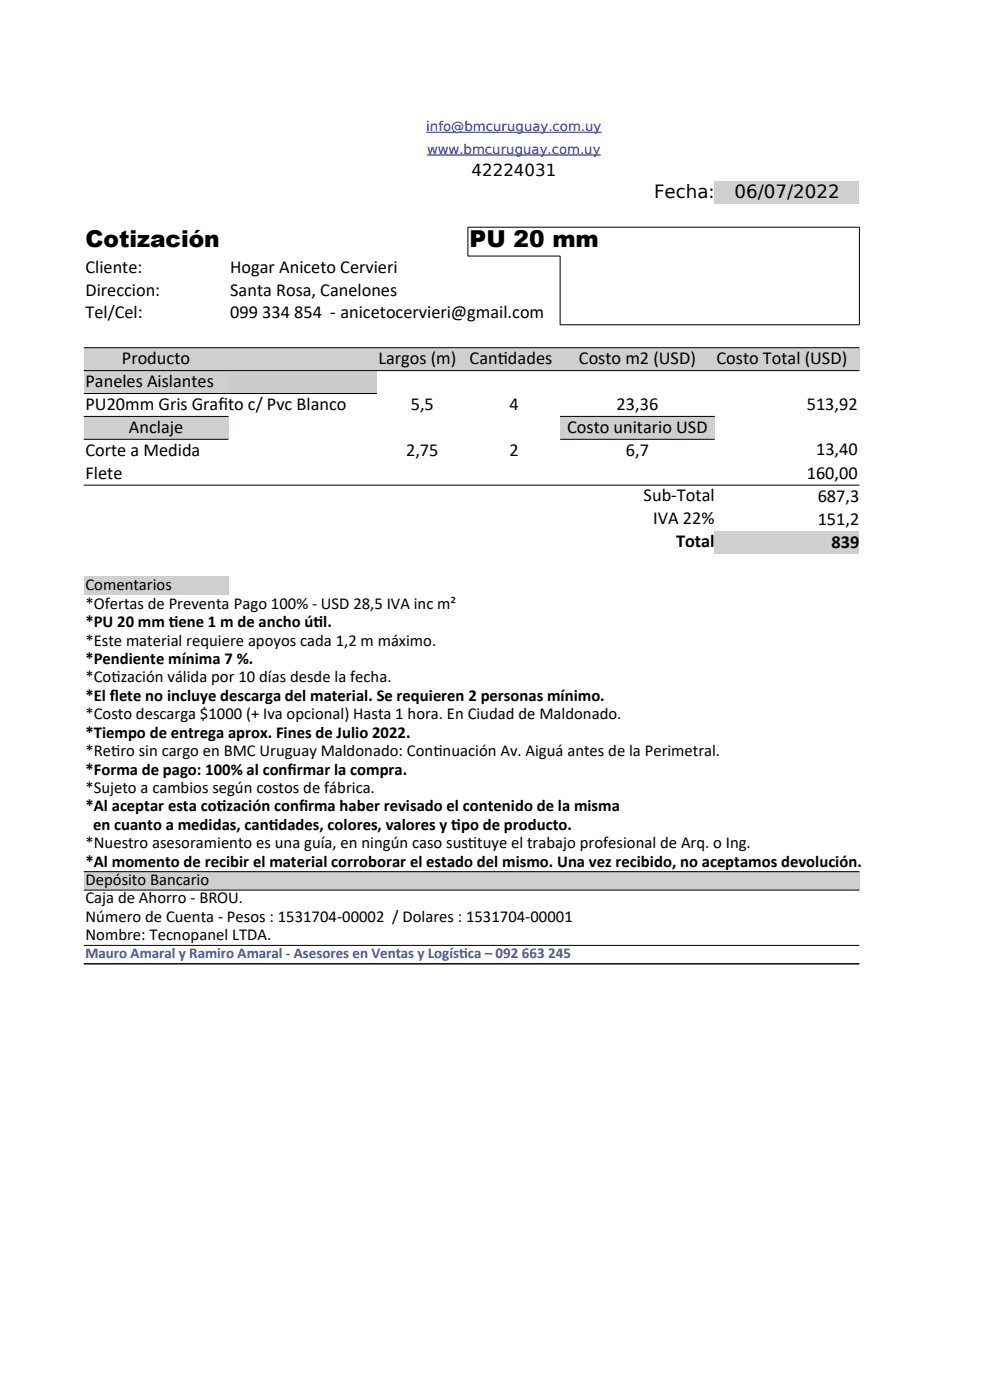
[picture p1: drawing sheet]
<svg xmlns="http://www.w3.org/2000/svg" width="210mm" height="297mm" viewBox="0 0 210 297" stroke-linecap="round" stroke-linejoin="round" font-family="sans-serif">
<defs><g id="words">
<g font-size="4.9">
<text x="18.1" y="52.5">Cotización</text>
<text x="99.6" y="52.5">PU 20 mm</text>
</g>
<g font-size="3.9">
<text x="138.7" y="42.1">Fecha:</text>
<text x="155.8" y="42.1">06/07/2022</text>
<text x="18.1" y="57.9">Cliente:</text>
<text x="48.8" y="57.9">Hogar Aniceto Cervieri</text>
<text x="18.1" y="62.7">Direccion:</text>
<text x="48.8" y="62.7">Santa Rosa, Canelones</text>
<text x="18.1" y="67.6">Tel/Cel:</text>
<text x="48.8" y="67.6">099 334 854 - anicetocervieri@gmail.com</text>
<text x="25.9" y="77.3">Producto</text>
<text x="80.3" y="77.3">Largos (m)</text>
<text x="99.6" y="77.3">Cant</text>
<text x="105.6" y="77.3">idades</text>
<text x="122.8" y="77.3">Costo m2 (USD)</text>
<text x="152" y="77.3">Costo Total (USD)</text>
<text x="18.1" y="82.2">Paneles Aislantes</text>
<text x="18.1" y="87">PU20mm Gris Graf</text>
<text x="46.3" y="87">ito c/ Pvc Blanco</text>
<text x="87.1" y="87">5,5</text>
<text x="108.1" y="87">4</text>
<text x="130.8" y="87">23,36</text>
<text x="171.1" y="86.9">513,92</text>
<text x="27.3" y="91.9">Anclaje</text>
<text x="120.3" y="91.9">Costo unitario USD</text>
<text x="18.1" y="96.7">Corte a Medida</text>
<text x="18.1" y="101.6">Flete</text>
<text x="86.2" y="96.7">2,75</text>
<text x="108.1" y="96.7">2</text>
<text x="132.8" y="96.7">6,7</text>
<text x="171.1" y="101.6">160,00</text>
<text x="173.1" y="96.6">13,40</text>
<text x="136.5" y="106.3">Sub-Total</text>
<text x="173.5" y="106.4">687,3</text>
<text x="138.6" y="111.2">IVA 22%</text>
<text x="173.5" y="111.3">151,2</text>
<text x="143.4" y="116.1">Total</text>
<text x="176.4" y="116.2">839</text>
</g>
<g font-size="3.5">
<text x="100" y="37.3">42224031</text>
<text x="18.1" y="125.2">Comentarios</text>
<text x="18.1" y="129.1">*Ofertas de Preventa Pago 100% - USD 28,5 IVA inc m²</text>
<text x="18.1" y="133">*PU 20 mm t</text>
<text x="18.1" y="137">*Este material requiere apoyos cada 1,2 m máximo.</text>
<text x="35.8" y="133">iene 1 m de ancho út</text>
<text x="66.5" y="133">il.</text>
<text x="18.1" y="140.9">*Pendiente mínima 7 %.</text>
<text x="18.1" y="144.7">*Cot</text>
<text x="18.1" y="148.7">*El f</text>
<text x="23.3" y="148.7">lete no incluye descarga del material. Se requieren 2 personas mínimo.</text>
<text x="23.6" y="144.7">ización válida por 10 días desde la fecha.</text>
<text x="18.1" y="152.6">*Costo descarga $1000 (+ Iva opcional) Hasta 1 hora. En Ciudad de Maldonado.</text>
<text x="18.1" y="156.5">*Tiempo de entrega aprox. Fines de Julio 2022.</text>
<text x="18.1" y="160.4">*Ret</text>
<text x="23.6" y="160.4">iro sin cargo en BMC Uruguay Maldonado: Cont</text>
<text x="91.9" y="160.4">inuación Av. Aiguá antes de la Perimetral.</text>
<text x="18.1" y="164.3">*Forma de pago: 100% al conf</text>
<text x="61" y="164.3">irmar la compra.</text>
<text x="18.1" y="168.2">*Sujeto a cambios según costos de fábrica.</text>
<text x="18.1" y="172.1">*Al aceptar esta cot</text>
<text x="46" y="172.1">ización conf</text>
<text x="63.4" y="172.1">irma haber revisado el contenido de la misma</text>
<text x="18.1" y="180">*Nuestro asesoramiento es una guía, en ningún caso sust</text>
<text x="19.7" y="176">en cuanto a medidas, cant</text>
<text x="57" y="176">idades, colores, valores y t</text>
<text x="95.7" y="176">ipo de producto.</text>
<text x="99.3" y="180">ituye el trabajo profesional de Arq. o Ing.</text>
<text x="18.1" y="183.9">*Al momento de recibir el material corroborar el estado del mismo. Una vez recibido, no aceptamos devolución.</text>
<text x="18.1" y="187.8">Depósito Bancario</text>
<text x="18.1" y="191.7">Caja de Ahorro - BROU.</text>
<text x="18.1" y="195.6">Número de Cuenta - Pesos : 1531704-00002 / Dolares : 1531704-00001</text>
<text x="18.1" y="199.5">Nombre: Tecnopanel LTDA.</text>
</g>
<g font-size="3.2" fill="#3465a4">
<text x="18.1" y="203.3">Mauro Amaral y Ramiro Amaral - Asesores en Ventas y Logíst</text>
<text x="97.4" y="203.3">ica – 092 663 245</text>
</g>
<g font-size="2.8" fill="#00f">
<text x="90.4" y="27.8">info@bmcuruguay.com.uy</text>
<text x="90.6" y="32.6">www.bmcuruguay.com.uy</text>
</g>
</g></defs>
<g fill="#d0cece">
<path d="M151.6 38.5h30.7v4.8h-30.7z" fill-rule="evenodd"/>
<path d="M17.8 73.7h164.5v4.9h-164.5z" fill-rule="evenodd"/>
<path d="M17.8 78.6h30.6v4.9h-30.6z" fill-rule="evenodd"/>
</g>
<path d="M48.4 78.6h31.5v4.9h-31.5z" fill-rule="evenodd" fill="#ccc"/>
<g fill="#d0cece">
<path d="M17.8 88.3h30.6v4.9h-30.6z" fill-rule="evenodd"/>
<path d="M118.8 88.3h32.8v4.9h-32.8z" fill-rule="evenodd"/>
<path d="M151.6 112.6h30.7v4.9h-30.7z" fill-rule="evenodd"/>
<path d="M17.8 122.3h30.6v4h-30.6z" fill-rule="evenodd"/>
<path d="M17.8 184.9h164.5v3.9h-164.5z" fill-rule="evenodd"/>
</g>
<g fill="none" stroke="#000" stroke-width=".21">
<path d="M99.2 48.2h83.1M99.2 54.3h19.6v14.6M99.3 48.2v6.1M182.3 48.2v20.7M17.8 73.8h164.5M17.8 78.6h164.5M118.8 68.9h63.5M17.8 83.5h62.1M17.8 88.3h30.7M17.8 93.2h30.7M118.8 88.3h32.8M118.8 93.2h32.8"/>
<path d="M17.8 102.9h164.5M17.8 184.9h164.5M17.8 188.8h164.5M17.8 200.6h164.5M17.8 204.5h164.5"/>
</g>
<path d="M90.4 28h37.2M90.6 32.9h36.9" fill="none" stroke="#00f" stroke-width=".21"/>
<use href="#words"/>
</svg>
